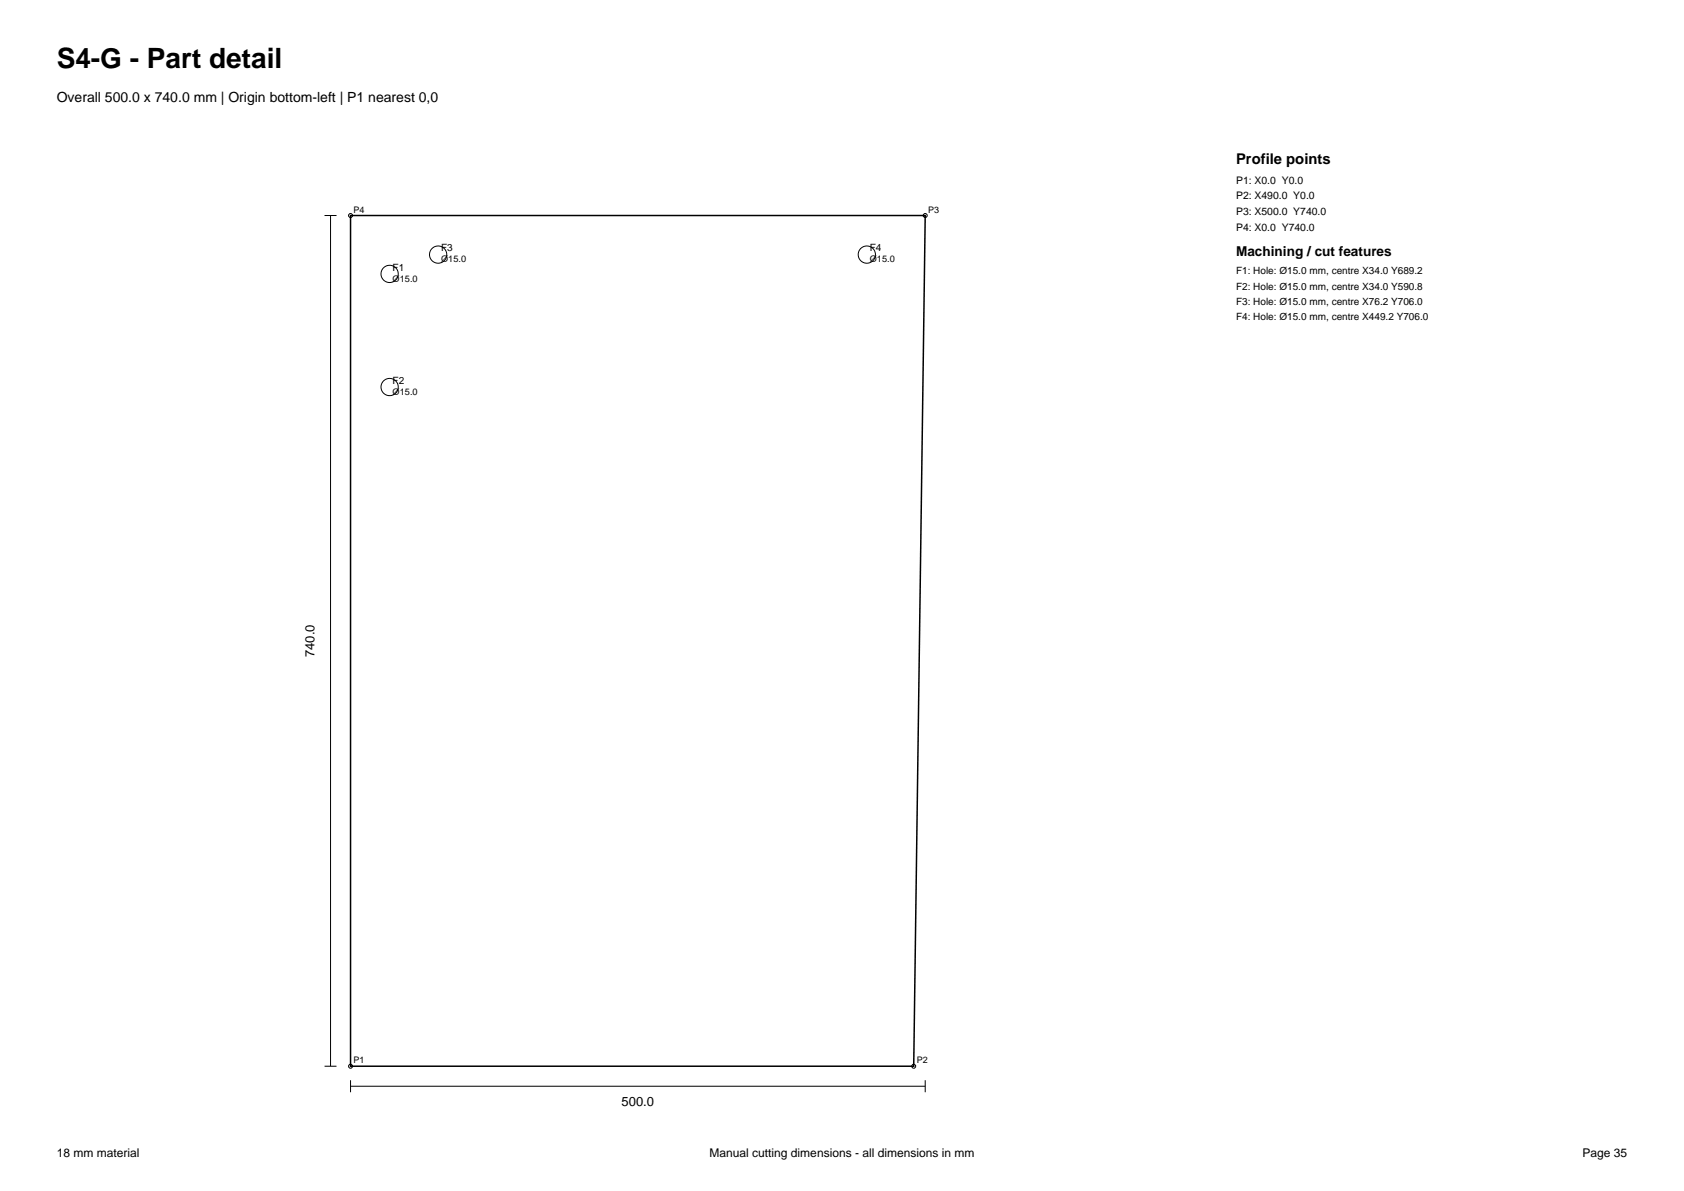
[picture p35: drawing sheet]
<svg xmlns="http://www.w3.org/2000/svg" width="297mm" height="210mm" viewBox="0 0 297 210" stroke-linecap="round" stroke-linejoin="round" font-family="sans-serif">
<defs><g id="words">
<text font-size="4.9" x="10" y="12">S4-G - Part detail</text>
<text font-size="2.6" x="218" y="29">Profile points</text>
<text font-size="2.5" x="10" y="18">Overall 500.0 x 740.0 mm | Origin bottom-left | P1 nearest 0,0</text>
<text font-size="2.4" x="218" y="45.2">Machining / cut features</text>
<g font-size="2.3">
<text x="55.5" y="115.9" transform="rotate(-90 55.5 115.9)">740.0</text>
<text x="109.6" y="195.1">500.0</text>
</g>
<g font-size="2.1">
<text x="10" y="204">18 mm material</text>
<text x="125.2" y="204">Manual cutting dimensions - all dimensions in mm</text>
<text x="279.1" y="204">Page 35</text>
</g>
<g font-size="1.8">
<text x="218" y="32.4">P1: X0.0 Y0.0</text>
<text x="218" y="35.1">P2: X490.0 Y0.0</text>
<text x="218" y="37.9">P3: X500.0 Y740.0</text>
<text x="218" y="40.7">P4: X0.0 Y740.0</text>
<text x="69.2" y="47.7">F1</text>
<text x="77.8" y="44.3">F3</text>
<text x="153.4" y="44.3">F4</text>
<text x="218" y="48.4">F1: Hole: Ø15.0 mm, centre X34.0 Y689.2</text>
<text x="218" y="51.1">F2: Hole: Ø15.0 mm, centre X34.0 Y590.8</text>
<text x="218" y="53.7">F3: Hole: Ø15.0 mm, centre X76.2 Y706.0</text>
<text x="218" y="56.3">F4: Hole: Ø15.0 mm, centre X449.2 Y706.0</text>
<text x="69.2" y="67.6">F2</text>
</g>
<g font-size="1.6">
<text x="62.4" y="37.5">P4</text>
<text x="163.7" y="37.5">P3</text>
<text x="77.8" y="46.2">Ø15.0</text>
<text x="153.4" y="46.2">Ø15.0</text>
<text x="69.2" y="49.6">Ø15.0</text>
<text x="69.2" y="69.6">Ø15.0</text>
<text x="62.4" y="187.5">P1</text>
<text x="161.7" y="187.5">P2</text>
</g>
</g></defs>
<path d="M61.8 38h101.4l-2.1 150h-99.3z" fill="none" stroke="#000" stroke-width=".26"/>
<g fill="none" stroke="#000" stroke-width=".18">
<path d="M57.2 38h2.2M58.3 38v150M57.2 188h2.2M61.8 191.5h101.4M61.8 190.5v2.1M163.2 190.5v2.1"/>
<circle cx="61.8" cy="38" r=".35"/>
<circle cx="163.2" cy="38" r=".35"/>
<circle cx="68.7" cy="48.3" r="1.52"/>
<circle cx="77.3" cy="44.9" r="1.52"/>
<circle cx="152.9" cy="44.9" r="1.52"/>
<circle cx="68.7" cy="68.2" r="1.52"/>
<circle cx="61.8" cy="188" r=".35"/>
<circle cx="161.1" cy="188" r=".35"/>
</g>
<use href="#words"/>
</svg>
